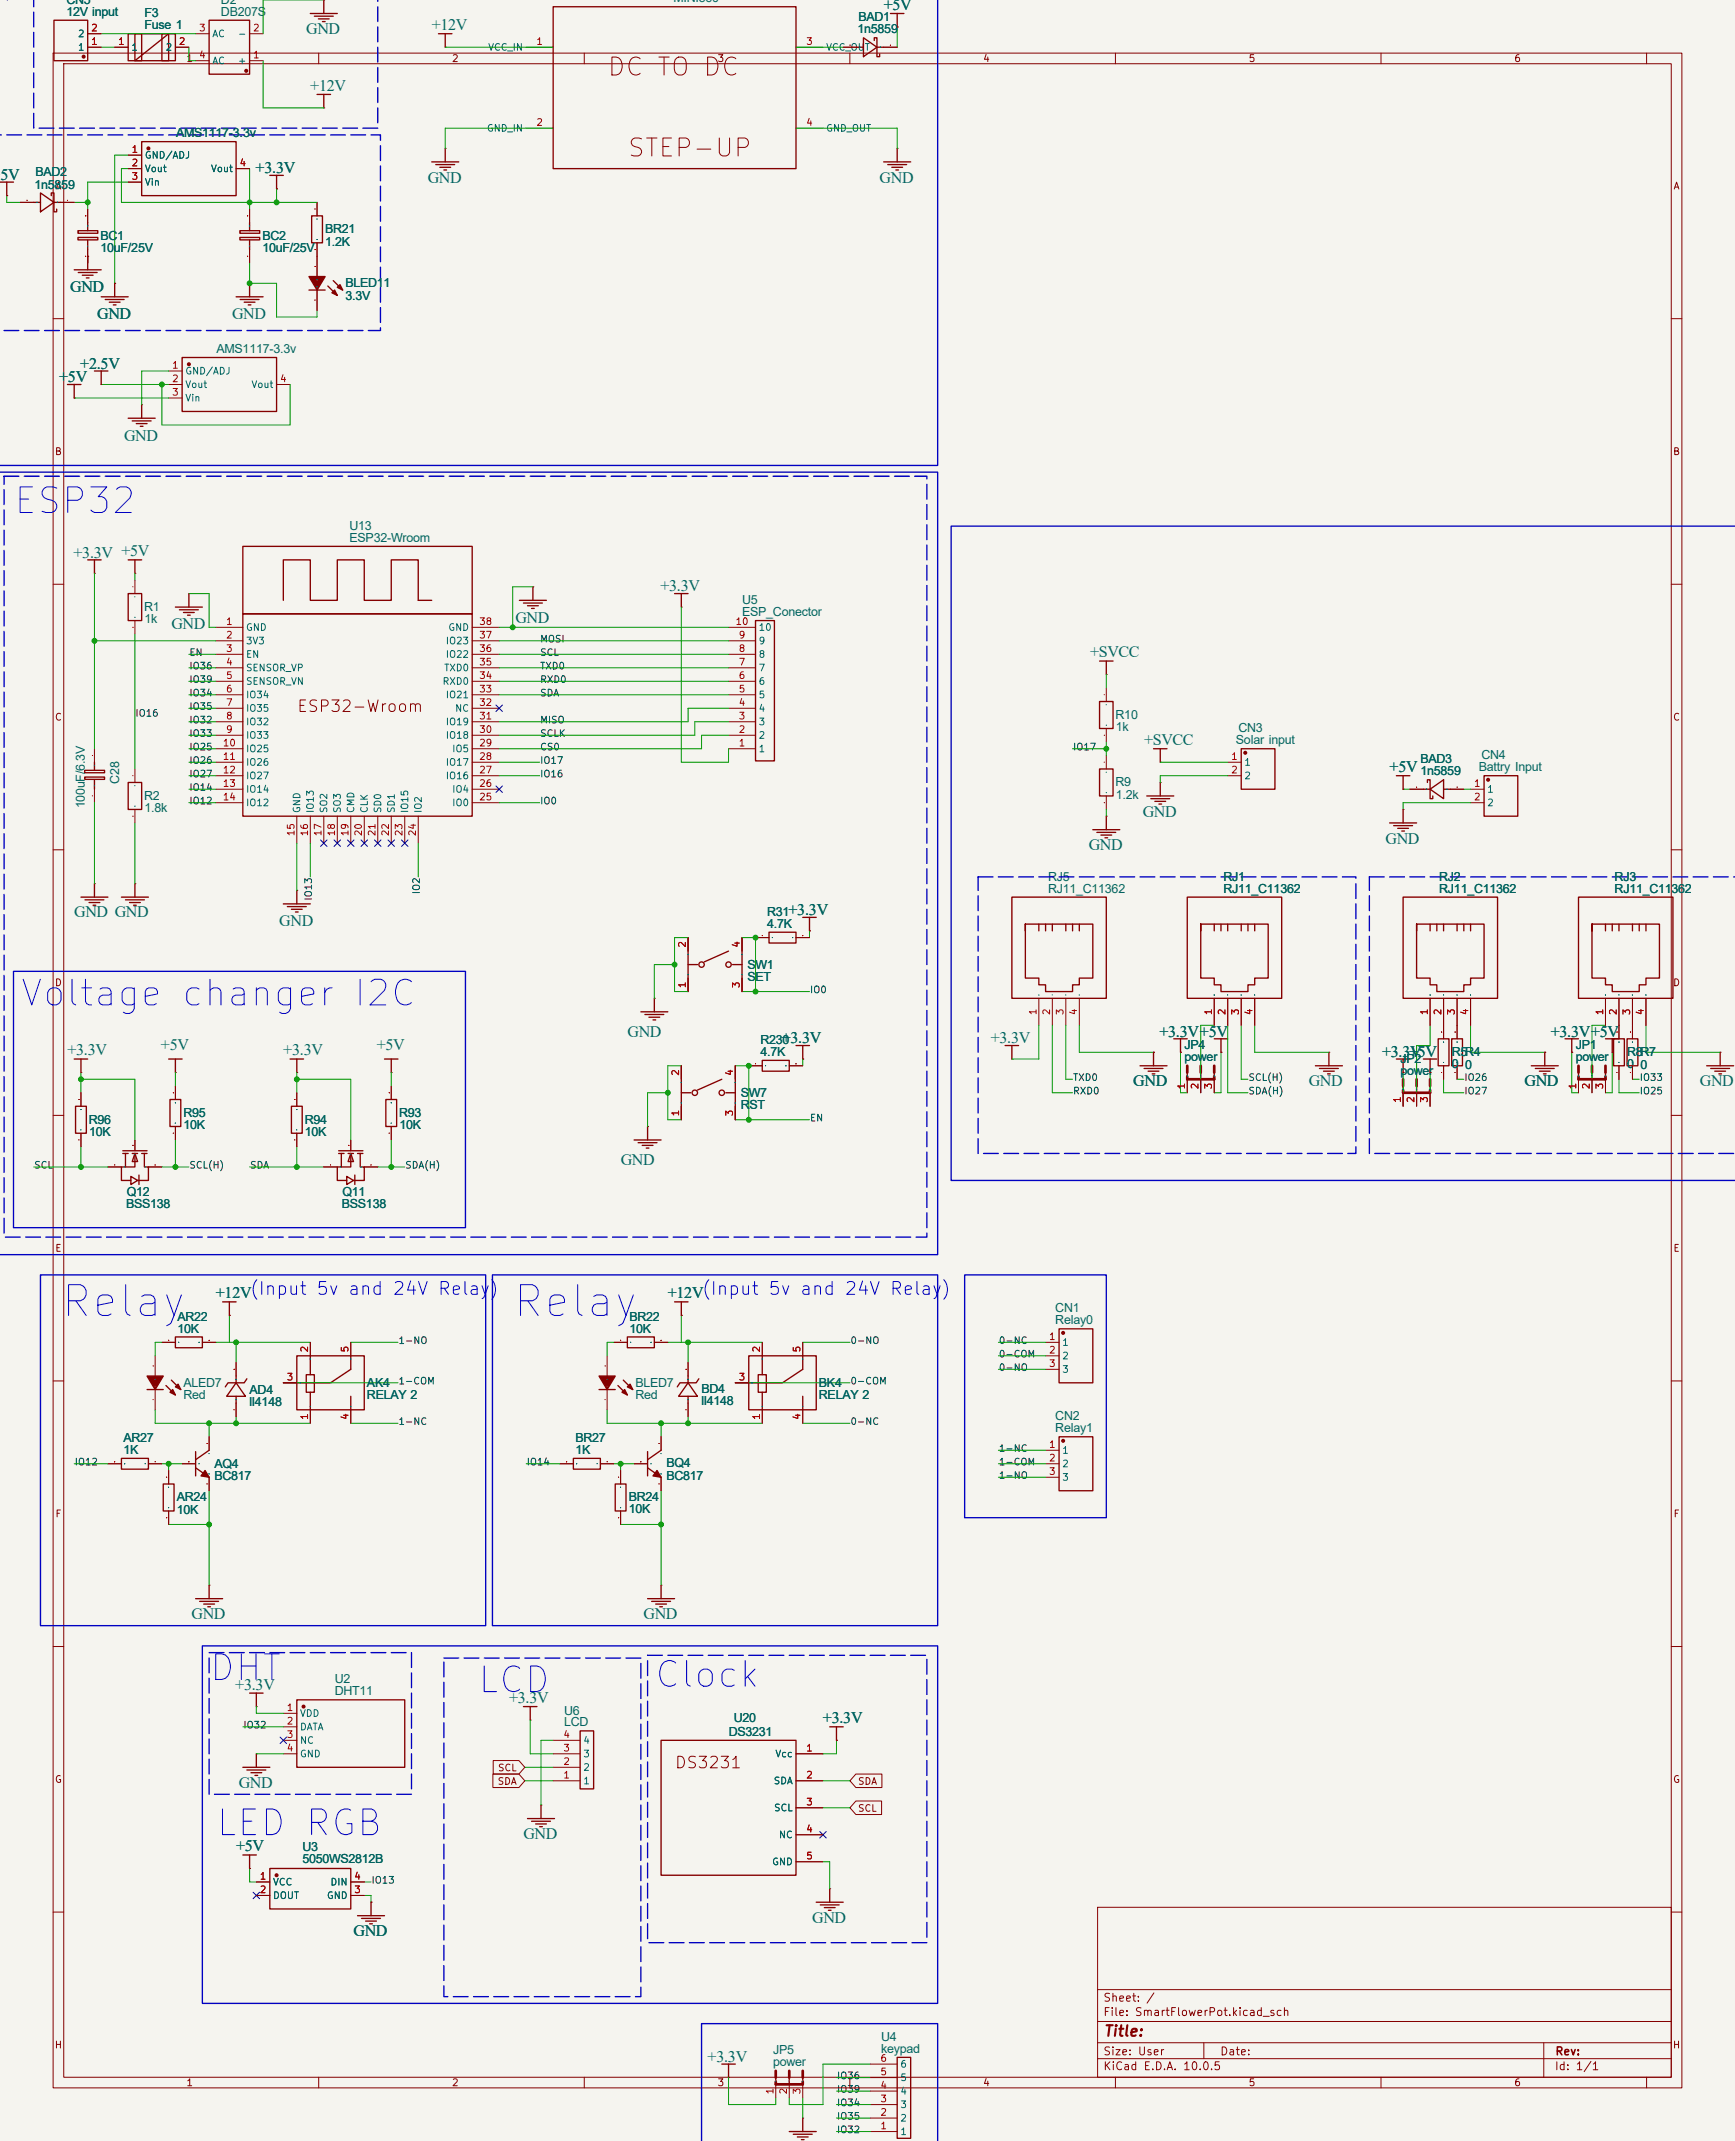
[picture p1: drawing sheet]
<svg xmlns="http://www.w3.org/2000/svg" width="327mm" height="403mm" viewBox="0 0 327 403" stroke-linecap="round" stroke-linejoin="round" font-family="sans-serif">
<defs><g id="words">
<text font-size="6.3" fill="#0000c2" x="-.8" y="1.9">r</text>
<g font-size="5.8" fill="#0000c2">
<text x="11" y="249.4">Relay</text>
<text x="96" y="249.4">Relay</text>
</g>
<g font-size="4.8" fill="#0000c2">
<text x="2.2" y="98">ESP32</text>
<text x="3.4" y="190.7">Voltage changer I2C</text>
<text x="39" y="317.7">DHT</text>
<text x="89.5" y="319.9">LCD</text>
<text x="122.8" y="318.9">Clock</text>
<text x="40.3" y="346.9">LED RGB</text>
</g>
<g font-size="3.4" fill="#840000">
<text x="114.1" y="15.1">DC TO DC</text>
<text x="117.9" y="30.4">STEP-UP</text>
</g>
<g font-size="3" fill="#006464">
<text x="81.3" y="5.7">+12V</text>
<text x="166.4" y="1.9">+5V</text>
<text x="57.7" y="6.4">GND</text>
<text x="58.4" y="17.1">+12V</text>
<text x=".1" y="33.9">5V</text>
<text x="48.1" y="32.6">+3.3V</text>
<text x="80.5" y="34.4">GND</text>
<text x="165.6" y="34.4">GND</text>
<text x="13.2" y="55">GND</text>
<text x="18.3" y="60.1">GND</text>
<text x="43.7" y="60.1">GND</text>
<text x="11.2" y="72">+5V</text>
<text x="15.1" y="69.4">+2.5V</text>
<text x="23.4" y="82.9">GND</text>
<text x="13.8" y="105">+3.3V +5V</text>
<text x="124.3" y="111.3">+3.3V</text>
<text x="32.3" y="118.5">GND</text>
<text x="97" y="117.2">GND</text>
<text x="205.2" y="123.8">+SVCC</text>
<text x="215.4" y="140.3">+SVCC</text>
<text x="261.6" y="145.4">+5V</text>
<text x="215.1" y="153.8">GND</text>
<text x="205" y="160.1">GND</text>
<text x="260.9" y="158.8">GND</text>
<text x="14" y="172.7">GND GND</text>
<text x="148.5" y="172.3">+3.3V</text>
<text x="52.6" y="174.4">GND</text>
<text x="30.3" y="197.7">+5V</text>
<text x="70.9" y="197.7">+5V</text>
<text x="118.1" y="195.2">GND</text>
<text x="147.2" y="196.4">+3.3V</text>
<text x="186.5" y="196.4">+3.3V</text>
<text x="218.3" y="195.2">+3.3V+5V</text>
<text x="291.9" y="195.2">+3.3V+5V</text>
<text x="12.7" y="198.7">+3.3V</text>
<text x="53.3" y="198.7">+3.3V</text>
<text x="260.2" y="199">+3.3V</text>
<text x="265.3" y="199">+5V</text>
<text x="213.4" y="204.4">GND</text>
<text x="246.4" y="204.4">GND</text>
<text x="287" y="204.4">GND</text>
<text x="320" y="204.4">GND</text>
<text x="116.9" y="219.3">GND</text>
<text x="40.6" y="244.4">+12V</text>
<text x="125.7" y="244.4">+12V</text>
<text x="36.1" y="304.9">GND</text>
<text x="121.2" y="304.9">GND</text>
<text x="44.3" y="318.1">+3.3V</text>
<text x="95.9" y="320.6">+3.3V</text>
<text x="154.9" y="324.4">+3.3V</text>
<text x="45" y="336.6">GND</text>
<text x="98.6" y="346.3">GND</text>
<text x="44.4" y="348.6">+5V</text>
<text x="66.5" y="364.6">GND</text>
<text x="152.9" y="362">GND</text>
<text x="133.2" y="388.2">+3.3V</text>
</g>
<g font-size="2.4" fill="#006464">
<text x="12.5" y=".7">CN5</text>
<text x="12.5" y="3">12V input</text>
<text x="27.2" y="5.5">Fuse 1</text>
<text x="27.2" y="3.2">F3</text>
<text x="41.6" y=".7">D2</text>
<text x="41.6" y="3">DB207S</text>
<text x="126.8" y=".4">MINI360</text>
<text x="161.6" y="4">BAD1</text>
<text x="161.4" y="6.3">1n5859</text>
<text x="33.1" y="25.8">AMS1117-3.3v</text>
<text x="6.5" y="35.5">1n5859</text>
<text x="6.7" y="33.2">BAD2</text>
<text x="18.9" y="45.2">BC1</text>
<text x="18.9" y="47.5">10uF/25V</text>
<text x="49.4" y="45.2">BC2</text>
<text x="49.4" y="47.5">10uF/25V</text>
<text x="61.2" y="43.9">BR21</text>
<text x="61.2" y="46.2">1.2K</text>
<text x="65" y="54.1">BLED11</text>
<text x="65" y="56.4">3.3V</text>
<text x="40.8" y="66.4">AMS1117-3.3v</text>
<text x="65.8" y="99.8">U13</text>
<text x="65.8" y="102">ESP32-Wroom</text>
<text x="139.7" y="113.7">U5</text>
<text x="27.2" y="115">R1</text>
<text x="27.2" y="117.3">1k</text>
<text x="139.7" y="116">ESP_Conector</text>
<text x="210" y="135.3">R10</text>
<text x="210.1" y="137.7">1k</text>
<text x="233.2" y="137.8">CN3</text>
<text x="232.7" y="140.1">Solar input</text>
<text x="267.4" y="143.7">BAD3</text>
<text x="278.9" y="142.9">CN4</text>
<text x="22.5" y="147.5" transform="rotate(-90 22.5 147.5)">C28</text>
<text x="210" y="148">R9</text>
<text x="267.4" y="146">1n5859</text>
<text x="278.4" y="145.2">Battry Input</text>
<text x="16" y="152.2" transform="rotate(-90 16 152.2)">100uF/6.3V</text>
<text x="27.2" y="150.6">R2</text>
<text x="27.2" y="152.9">1.8k</text>
<text x="210.1" y="150.4">1.2k</text>
<text x="197.3" y="165.8">RJ5</text>
<text x="230.3" y="165.8">RJ1</text>
<text x="271" y="165.8">RJ2</text>
<text x="304" y="165.8">RJ3</text>
<text x="144.4" y="172.4">R31</text>
<text x="197.3" y="168.1">RJ11_C11362</text>
<text x="230.3" y="168.1">RJ11_C11362</text>
<text x="271" y="168.1">RJ11_C11362</text>
<text x="304" y="168.1">RJ11_C11362</text>
<text x="144.4" y="174.7">4.7K</text>
<text x="140.7" y="182.4">SW1</text>
<text x="140.7" y="184.6">SET</text>
<text x="143.2" y="196.5">R230</text>
<text x="223" y="197.5">JP4</text>
<text x="296.7" y="197.5">JP1</text>
<text x="143.2" y="198.8">4.7K</text>
<text x="223" y="199.8">power</text>
<text x="263.7" y="202.4">power</text>
<text x="263.7" y="200.1">JP2</text>
<text x="273.3" y="201.2">0</text>
<text x="273.3" y="198.8">R5R4</text>
<text x="275.8" y="201.2">0</text>
<text x="296.7" y="199.8">power</text>
<text x="306.3" y="201.2">0</text>
<text x="306.3" y="198.8">R8R7</text>
<text x="308.9" y="201.2">0</text>
<text x="139.4" y="206.5">SW7</text>
<text x="139.4" y="208.7">RST</text>
<text x="16.7" y="211.6">R96</text>
<text x="16.8" y="213.9">10K</text>
<text x="34.5" y="210.3">R95</text>
<text x="34.5" y="212.6">10K</text>
<text x="57.4" y="211.6">R94</text>
<text x="57.4" y="213.9">10K</text>
<text x="75.2" y="210.3">R93</text>
<text x="75.2" y="212.6">10K</text>
<text x="23.7" y="227.4">BSS138</text>
<text x="23.9" y="225.1">Q12</text>
<text x="64.4" y="227.4">BSS138</text>
<text x="64.5" y="225.1">Q11</text>
<text x="33.4" y="248.6">AR22</text>
<text x="33.4" y="250.9">10K</text>
<text x="118.5" y="248.6">BR22</text>
<text x="118.5" y="250.9">10K</text>
<text x="198.7" y="247">CN1</text>
<text x="198.7" y="249.3">Relay0</text>
<text x="34.5" y="261.1">ALED7</text>
<text x="34.5" y="263.4">Red</text>
<text x="47" y="262.4">AD4</text>
<text x="69.1" y="261.1">AK4</text>
<text x="69.1" y="263.4">RELAY 2</text>
<text x="119.6" y="261">BLED7</text>
<text x="119.6" y="263.3">Red</text>
<text x="132.1" y="262.3">BD4</text>
<text x="154.2" y="261">BK4</text>
<text x="154.2" y="263.3">RELAY 2</text>
<text x="47" y="264.7">ll4148</text>
<text x="132.1" y="264.6">ll4148</text>
<text x="198.7" y="267.3">CN2</text>
<text x="198.7" y="269.6">Relay1</text>
<text x="23.2" y="271.5">AR27</text>
<text x="23.2" y="273.7">1K</text>
<text x="108.3" y="271.5">BR27</text>
<text x="108.3" y="273.7">1K</text>
<text x="40.4" y="278.6">BC817</text>
<text x="40.4" y="276.3">AQ4</text>
<text x="125.5" y="278.6">BC817</text>
<text x="125.5" y="276.3">BQ4</text>
<text x="33.3" y="282.7">AR24</text>
<text x="33.3" y="285">10K</text>
<text x="118.4" y="282.6">BR24</text>
<text x="118.4" y="284.9">10K</text>
<text x="63" y="316.8">U2</text>
<text x="63" y="319.1">DHT11</text>
<text x="106.2" y="322.8">U6</text>
<text x="106.2" y="325.1">LCD</text>
<text x="137.2" y="326.8">DS3231</text>
<text x="138.2" y="324.1">U20</text>
<text x="56.9" y="348.5">U3</text>
<text x="56.9" y="350.8">5050WS2812B</text>
<text x="145.5" y="389.1">power</text>
<text x="145.5" y="386.8">JP5</text>
<text x="165.9" y="386.5">keypad</text>
<text x="165.9" y="384.2">U4</text>
</g>
<g font-size="2.4" fill="#0000c2">
<text x="46.8" y="244.4">(Input 5v and 24V Relay)</text>
<text x="131.9" y="244.4">(Input 5v and 24V Relay)</text>
</g>
<g font-size="2.2" fill="#840000">
<text x="55.8" y="134.6">ESP32-Wroom</text>
<text x="126.9" y="333.5">DS3231</text>
</g>
<text font-size="2" fill="#840000" x="207.6" y="383.9">Title:</text>
<g font-size="1.5" fill="#840000">
<text x="207.6" y="377.2">Sheet: /</text>
<text x="207.6" y="379.9">File: SmartFlowerPot.kicad_sch</text>
<text x="207.6" y="387.3">Size: User</text>
<text x="229.6" y="387.3">Date:</text>
<text x="292.7" y="387.3">Rev:</text>
<text x="207.6" y="390.1">KiCad E.D.A. 10.0.5</text>
<text x="292.6" y="390.1">Id: 1/1</text>
</g>
<g font-size="1.3" fill="#006464">
<text x="14.6" y="9.9">1</text>
<text x="14.6" y="7.3">2</text>
<text x="24.6" y="9.9">1</text>
<text x="31.1" y="9.9">2</text>
<text x="39.9" y="7.3">AC</text>
<text x="44.7" y="7.3">-</text>
<text x="91.8" y="9.9">VCC_IN</text>
<text x="155.4" y="9.9">VCC_OUT</text>
<text x="39.9" y="12.4">AC</text>
<text x="44.7" y="12.4">+</text>
<text x="91.6" y="25.1">GND_IN</text>
<text x="155.4" y="25.1">GND_OUT</text>
<text x="27.2" y="30.2">GND/ADJ</text>
<text x="27.2" y="32.7">Vout</text>
<text x="27.2" y="35.3">Vin</text>
<text x="39.6" y="32.7">Vout</text>
<text x="34.8" y="70.8">GND/ADJ</text>
<text x="34.8" y="73.4">Vout</text>
<text x="34.8" y="75.9">Vin</text>
<text x="47.2" y="73.4">Vout</text>
<text x="46.2" y="119.1">GND</text>
<text x="84.3" y="119.1">GND</text>
<text x="142.7" y="119.1">10</text>
<text x="46.2" y="121.6">3V3</text>
<text x="46.2" y="124.2">EN</text>
<text x="83.8" y="124.2">IO22</text>
<text x="83.8" y="121.6">IO23</text>
<text x="142.7" y="124.2">8</text>
<text x="142.7" y="121.6">9</text>
<text x="46.2" y="126.7">SENSOR_VP</text>
<text x="46.2" y="129.2">SENSOR_VN</text>
<text x="46.2" y="131.8">IO34</text>
<text x="83.2" y="129.2">RXD0</text>
<text x="83.5" y="126.7">TXD0</text>
<text x="83.8" y="131.8">IO21</text>
<text x="142.7" y="131.8">5</text>
<text x="142.7" y="129.2">6</text>
<text x="142.7" y="126.7">7</text>
<text x="46.2" y="134.3">IO35</text>
<text x="46.2" y="136.9">IO32</text>
<text x="83.8" y="136.9">IO19</text>
<text x="85.6" y="134.3">NC</text>
<text x="142.7" y="136.9">3</text>
<text x="142.7" y="134.3">4</text>
<text x="46.2" y="139.4">IO33</text>
<text x="46.2" y="141.9">IO25</text>
<text x="83.8" y="139.4">IO18</text>
<text x="85" y="141.9">IO5</text>
<text x="142.7" y="141.9">1</text>
<text x="142.7" y="139.4">2</text>
<text x="46.2" y="144.5">IO26</text>
<text x="46.2" y="147">IO27</text>
<text x="46.2" y="149.6">IO14</text>
<text x="83.8" y="147">IO16</text>
<text x="83.8" y="144.5">IO17</text>
<text x="85" y="149.6">IO4</text>
<text x="234.2" y="144.5">1</text>
<text x="234.2" y="147">2</text>
<text x="279.9" y="149.6">1</text>
<text x="46.2" y="152.1">IO12</text>
<text x="56.8" y="153.2" transform="rotate(-90 56.8 153.2)">GND</text>
<text x="59.4" y="153.2" transform="rotate(-90 59.4 153.2)">IO13</text>
<text x="61.9" y="153.2" transform="rotate(-90 61.9 153.2)">SO2</text>
<text x="64.5" y="153.2" transform="rotate(-90 64.5 153.2)">SO3</text>
<text x="67" y="153.2" transform="rotate(-90 67 153.2)">CMD</text>
<text x="69.5" y="153.2" transform="rotate(-90 69.5 153.2)">CLK</text>
<text x="72.1" y="153.2" transform="rotate(-90 72.1 153.2)">SD0</text>
<text x="74.6" y="153.2" transform="rotate(-90 74.6 153.2)">SD1</text>
<text x="77.2" y="153.2" transform="rotate(-90 77.2 153.2)">IO15</text>
<text x="79.7" y="153.2" transform="rotate(-90 79.7 153.2)">IO2</text>
<text x="85" y="152.1">IO0</text>
<text x="279.9" y="152.1">2</text>
<text x="199.9" y="253.7">1</text>
<text x="199.9" y="256.2">2</text>
<text x="199.9" y="258.8">3</text>
<text x="199.9" y="274">1</text>
<text x="199.9" y="276.6">2</text>
<text x="199.9" y="279.1">3</text>
<text x="56.4" y="323.5">VDD</text>
<text x="56.4" y="326.1">DATA</text>
<text x="56.4" y="328.6">NC</text>
<text x="109.7" y="328.6">4</text>
<text x="56.4" y="331.2">GND</text>
<text x="109.7" y="333.7">2</text>
<text x="109.7" y="331.2">3</text>
<text x="145.9" y="331.2">Vcc</text>
<text x="109.7" y="336.2">1</text>
<text x="145.6" y="336.2">SDA</text>
<text x="145.6" y="341.3">SCL</text>
<text x="146.5" y="346.4">NC</text>
<text x="145.3" y="351.5">GND</text>
<text x="51.3" y="355.3">VCC</text>
<text x="51.3" y="357.8">DOUT</text>
<text x="61.4" y="357.8">GND</text>
<text x="62.1" y="355.3">DIN</text>
<text x="169.4" y="389.6">6</text>
<text x="169.4" y="394.7">4</text>
<text x="169.4" y="392.1">5</text>
<text x="169.4" y="399.7">2</text>
<text x="169.4" y="397.2">3</text>
<text x="169.4" y="402.3">1</text>
</g>
<g font-size="1.3" fill="#a90000">
<text x="17" y="8.8">1</text>
<text x="17" y="6.2">2</text>
<text x="22.1" y="8.8">1</text>
<text x="33.6" y="8.8">2</text>
<text x="37.4" y="6.2">3</text>
<text x="37.4" y="11.3">4</text>
<text x="47.5" y="11.3">1</text>
<text x="47.5" y="6.2">2</text>
<text x="100.9" y="8.8">1</text>
<text x="151.7" y="8.8">3</text>
<text x="100.9" y="24">2</text>
<text x="151.7" y="24">4</text>
<text x="24.7" y="29.1">1</text>
<text x="24.7" y="31.6">2</text>
<text x="24.7" y="34.2">3</text>
<text x="45" y="31.6">4</text>
<text x="32.3" y="69.7">1</text>
<text x="32.3" y="72.3">2</text>
<text x="32.3" y="74.8">3</text>
<text x="52.6" y="72.3">4</text>
<text x="42.4" y="118">1</text>
<text x="90.1" y="118">38</text>
<text x="138.4" y="118">10</text>
<text x="42.4" y="120.5">2</text>
<text x="42.4" y="123.1">3</text>
<text x="42.4" y="125.6">4</text>
<text x="90.1" y="125.6">35</text>
<text x="90.1" y="123.1">36</text>
<text x="90.1" y="120.5">37</text>
<text x="139" y="125.6">7</text>
<text x="139" y="123.1">8</text>
<text x="139" y="120.5">9</text>
<text x="42.4" y="128.1">5</text>
<text x="42.4" y="130.7">6</text>
<text x="90.1" y="130.7">33</text>
<text x="90.1" y="128.1">34</text>
<text x="139" y="130.7">5</text>
<text x="139" y="128.1">6</text>
<text x="42.4" y="133.2">7</text>
<text x="42.4" y="135.8">8</text>
<text x="90.1" y="135.8">31</text>
<text x="90.1" y="133.2">32</text>
<text x="139" y="135.8">3</text>
<text x="139" y="133.2">4</text>
<text x="41.8" y="140.8">10</text>
<text x="41.8" y="143.4">11</text>
<text x="42.4" y="138.3">9</text>
<text x="90.1" y="143.4">28</text>
<text x="90.1" y="140.8">29</text>
<text x="90.1" y="138.3">30</text>
<text x="139" y="140.8">1</text>
<text x="139" y="138.3">2</text>
<text x="231.7" y="143.4">1</text>
<text x="41.8" y="145.9">12</text>
<text x="41.8" y="148.5">13</text>
<text x="90.1" y="148.5">26</text>
<text x="90.1" y="145.9">27</text>
<text x="231.7" y="145.9">2</text>
<text x="277.4" y="148.5">1</text>
<text x="41.8" y="151">14</text>
<text x="90.1" y="151">25</text>
<text x="277.4" y="151">2</text>
<text x="55.7" y="157.5" transform="rotate(-90 55.7 157.5)">15</text>
<text x="58.3" y="157.5" transform="rotate(-90 58.3 157.5)">16</text>
<text x="60.8" y="157.5" transform="rotate(-90 60.8 157.5)">17</text>
<text x="63.4" y="157.5" transform="rotate(-90 63.4 157.5)">18</text>
<text x="65.9" y="157.5" transform="rotate(-90 65.9 157.5)">19</text>
<text x="68.4" y="157.5" transform="rotate(-90 68.4 157.5)">20</text>
<text x="71" y="157.5" transform="rotate(-90 71 157.5)">21</text>
<text x="73.5" y="157.5" transform="rotate(-90 73.5 157.5)">22</text>
<text x="76.1" y="157.5" transform="rotate(-90 76.1 157.5)">23</text>
<text x="78.6" y="157.5" transform="rotate(-90 78.6 157.5)">24</text>
<text x="129.4" y="178.5" transform="rotate(-90 129.4 178.5)">2</text>
<text x="139.6" y="178.5" transform="rotate(-90 139.6 178.5)">4</text>
<text x="129.4" y="186.2" transform="rotate(-90 129.4 186.2)">1</text>
<text x="139.6" y="186.2" transform="rotate(-90 139.6 186.2)">3</text>
<text x="195.4" y="191.2" transform="rotate(-90 195.4 191.2)">1</text>
<text x="198" y="191.2" transform="rotate(-90 198 191.2)">2</text>
<text x="200.5" y="191.2" transform="rotate(-90 200.5 191.2)">3</text>
<text x="203.1" y="191.2" transform="rotate(-90 203.1 191.2)">4</text>
<text x="228.5" y="191.2" transform="rotate(-90 228.5 191.2)">1</text>
<text x="231" y="191.2" transform="rotate(-90 231 191.2)">2</text>
<text x="233.5" y="191.2" transform="rotate(-90 233.5 191.2)">3</text>
<text x="236.1" y="191.2" transform="rotate(-90 236.1 191.2)">4</text>
<text x="269.1" y="191.2" transform="rotate(-90 269.1 191.2)">1</text>
<text x="271.6" y="191.2" transform="rotate(-90 271.6 191.2)">2</text>
<text x="274.2" y="191.2" transform="rotate(-90 274.2 191.2)">3</text>
<text x="276.7" y="191.2" transform="rotate(-90 276.7 191.2)">4</text>
<text x="302.1" y="191.2" transform="rotate(-90 302.1 191.2)">1</text>
<text x="304.7" y="191.2" transform="rotate(-90 304.7 191.2)">2</text>
<text x="307.2" y="191.2" transform="rotate(-90 307.2 191.2)">3</text>
<text x="309.7" y="191.2" transform="rotate(-90 309.7 191.2)">4</text>
<text x="128.1" y="202.7" transform="rotate(-90 128.1 202.7)">2</text>
<text x="138.3" y="202.7" transform="rotate(-90 138.3 202.7)">4</text>
<text x="223.4" y="205.2" transform="rotate(-90 223.4 205.2)">1</text>
<text x="225.9" y="205.2" transform="rotate(-90 225.9 205.2)">2</text>
<text x="228.5" y="205.2" transform="rotate(-90 228.5 205.2)">3</text>
<text x="264" y="207.7" transform="rotate(-90 264 207.7)">1</text>
<text x="266.6" y="207.7" transform="rotate(-90 266.6 207.7)">2</text>
<text x="269.1" y="207.7" transform="rotate(-90 269.1 207.7)">3</text>
<text x="297" y="205.2" transform="rotate(-90 297 205.2)">1</text>
<text x="299.6" y="205.2" transform="rotate(-90 299.6 205.2)">2</text>
<text x="302.1" y="205.2" transform="rotate(-90 302.1 205.2)">3</text>
<text x="128.1" y="210.3" transform="rotate(-90 128.1 210.3)">1</text>
<text x="138.3" y="210.3" transform="rotate(-90 138.3 210.3)">3</text>
<text x="58.3" y="254.7" transform="rotate(-90 58.3 254.7)">2</text>
<text x="65.9" y="254.7" transform="rotate(-90 65.9 254.7)">5</text>
<text x="143.4" y="254.7" transform="rotate(-90 143.4 254.7)">2</text>
<text x="151" y="254.7" transform="rotate(-90 151 254.7)">5</text>
<text x="197.4" y="252.6">1</text>
<text x="197.4" y="255.1">2</text>
<text x="197.4" y="257.7">3</text>
<text x="53.9" y="260.2">3</text>
<text x="139" y="260.2">3</text>
<text x="58.3" y="267.4" transform="rotate(-90 58.3 267.4)">1</text>
<text x="65.9" y="267.4" transform="rotate(-90 65.9 267.4)">4</text>
<text x="143.4" y="267.4" transform="rotate(-90 143.4 267.4)">1</text>
<text x="151" y="267.4" transform="rotate(-90 151 267.4)">4</text>
<text x="197.4" y="272.9">1</text>
<text x="197.4" y="275.5">2</text>
<text x="197.4" y="278">3</text>
<text x="53.9" y="322.4">1</text>
<text x="53.9" y="325">2</text>
<text x="53.9" y="327.5">3</text>
<text x="105.9" y="327.5">4</text>
<text x="53.9" y="330.1">4</text>
<text x="105.9" y="335.1">1</text>
<text x="105.9" y="332.6">2</text>
<text x="105.9" y="330.1">3</text>
<text x="151.7" y="330.1">1</text>
<text x="151.7" y="335.1">2</text>
<text x="151.7" y="340.2">3</text>
<text x="151.7" y="345.3">4</text>
<text x="151.7" y="350.4">5</text>
<text x="48.8" y="354.2">1</text>
<text x="48.8" y="356.7">2</text>
<text x="66.6" y="356.7">3</text>
<text x="66.6" y="354.2">4</text>
<text x="165.6" y="388.5">6</text>
<text x="145.9" y="394.4" transform="rotate(-90 145.9 394.4)">1</text>
<text x="148.5" y="394.4" transform="rotate(-90 148.5 394.4)">2</text>
<text x="151" y="394.4" transform="rotate(-90 151 394.4)">3</text>
<text x="165.6" y="393.6">4</text>
<text x="165.6" y="391">5</text>
<text x="165.6" y="401.2">1</text>
<text x="165.6" y="398.6">2</text>
<text x="165.6" y="396.1">3</text>
</g>
<g font-size="1.3" fill="#840000">
<text x="35" y="12">1</text>
<text x="85" y="12">2</text>
<text x="135" y="12">3</text>
<text x="185" y="12">4</text>
<text x="235" y="12">5</text>
<text x="285" y="12">6</text>
<text x="10.3" y="36">A</text>
<text x="315" y="36">A</text>
<text x="10.2" y="86">B</text>
<text x="314.9" y="86">B</text>
<text x="10.2" y="136">C</text>
<text x="314.9" y="136">C</text>
<text x="10.2" y="186">D</text>
<text x="314.9" y="186">D</text>
<text x="10.3" y="236">E</text>
<text x="314.9" y="236">E</text>
<text x="10.3" y="286">F</text>
<text x="315" y="286">F</text>
<text x="10.2" y="336">G</text>
<text x="93.6" y="333.8">SCL</text>
<text x="314.9" y="336">G</text>
<text x="93.6" y="336.3">SDA</text>
<text x="161.4" y="336.3">SDA</text>
<text x="161.4" y="341.4">SCL</text>
<text x="10.2" y="386">H</text>
<text x="314.8" y="386">H</text>
<text x="35" y="393.1">1</text>
<text x="85" y="393.1">2</text>
<text x="135" y="393.1">3</text>
<text x="185" y="393.1">4</text>
<text x="235" y="393.1">5</text>
<text x="285" y="393.1">6</text>
</g>
<g font-size="1.3" fill="#0f0f0f">
<text x="35.5" y="123.8">EN</text>
<text x="101.6" y="121.3">MOSI</text>
<text x="101.6" y="123.8">SCL</text>
<text x="35.5" y="126.3">IO36</text>
<text x="35.5" y="131.4">IO34</text>
<text x="35.5" y="128.9">IO39</text>
<text x="101.6" y="131.4">SDA</text>
<text x="101.6" y="126.3">TXD0</text>
<text x="101.6" y="128.9">RXD0</text>
<text x="25.4" y="135.2">IO16</text>
<text x="35.5" y="134">IO35</text>
<text x="35.5" y="136.5">IO32</text>
<text x="101.6" y="136.5">MISO</text>
<text x="35.5" y="139">IO33</text>
<text x="35.5" y="141.6">IO25</text>
<text x="101.6" y="139">SCLK</text>
<text x="101.6" y="141.6">CS0</text>
<text x="201.9" y="141.6">IO17</text>
<text x="35.5" y="149.2">IO14</text>
<text x="35.5" y="144.1">IO26</text>
<text x="35.5" y="146.7">IO27</text>
<text x="101.6" y="146.7">IO16</text>
<text x="101.6" y="144.1">IO17</text>
<text x="35.5" y="151.7">IO12</text>
<text x="101.6" y="151.7">IO0</text>
<text x="59" y="169.7" transform="rotate(-90 59 169.7)">IO13</text>
<text x="79.4" y="168.5" transform="rotate(-90 79.4 168.5)">IO2</text>
<text x="152.4" y="187.3">IO0</text>
<text x="201.9" y="203.8">TXD0</text>
<text x="234.9" y="203.8">SCL(H)</text>
<text x="275.6" y="203.8">IO26</text>
<text x="308.6" y="203.8">IO33</text>
<text x="201.9" y="206.4">RXD0</text>
<text x="234.9" y="206.4">SDA(H)</text>
<text x="275.6" y="206.4">IO27</text>
<text x="308.6" y="206.4">IO25</text>
<text x="152.4" y="211.4">EN</text>
<text x="6.3" y="220.3">SCL</text>
<text x="35.5" y="220.3">SCL(H)</text>
<text x="47" y="220.3">SDA</text>
<text x="76.2" y="220.3">SDA(H)</text>
<text x="74.9" y="253.3">1-NO</text>
<text x="160" y="253.3">0-NO</text>
<text x="187.9" y="253.3">0-NC</text>
<text x="187.9" y="255.9">0-COM</text>
<text x="74.9" y="261">1-COM</text>
<text x="160" y="261">0-COM</text>
<text x="187.9" y="258.4">0-NO</text>
<text x="74.9" y="268.6">1-NC</text>
<text x="160" y="268.6">0-NC</text>
<text x="187.9" y="273.7">1-NC</text>
<text x="13.9" y="276.2">IO12</text>
<text x="99" y="276.2">IO14</text>
<text x="187.9" y="276.2">1-COM</text>
<text x="187.9" y="278.7">1-NO</text>
<text x="45.7" y="325.7">IO32</text>
<text x="69.8" y="354.9">IO13</text>
<text x="157.5" y="391.8">IO36</text>
<text x="157.5" y="394.3">IO39</text>
<text x="157.5" y="396.9">IO34</text>
<text x="157.5" y="401.9">IO32</text>
<text x="157.5" y="399.4">IO35</text>
</g>
</g></defs>
<path d="M0 0h326.6v403.1h-326.6z" fill="#f5f4ef" stroke="#f5f4ef" stroke-width=".19"/>
<g fill="none" stroke="#840000" stroke-width=".19">
<path d="M10 10h306.6v383.1h-306.6zM12 12h302.6v379.1h-302.6zM60 10v2M110 10v2M160 10v2M210 10v2M260 10v2M310 10v2M16.5 39.4v2.5M24.1 29.2h2.6M24.1 31.8h2.6M24.1 34.3h2.6"/>
<path d="M44.4 31.8h2.6M47 39.4v2.5M52.1 35.6h.1M59.7 38.1v2.5M61 20.3h.1M83.8 27.9h.1M16.5 47v2.5M47 47v2.5M59.7 45.7v6.4M59.7 54.6v3.8M10 60h2M314.6 60h2"/>
<path d="M10 110h2M25.4 109.2v2.6M25.4 116.8v2.6M100.3 110.5h.1M128.3 114.3h.1M137.2 118.1h5M314.6 110h2M137.2 138.4h5M137.2 135.9h5M137.2 133.4h5M137.2 130.8h5M137.2 128.3h5"/>
<path d="M137.2 125.7h5M137.2 123.2h5M137.2 120.7h5M17.8 141v2.5M17.8 148.6v2.5M25.4 144.8v2.5M25.4 152.4v2.5M137.2 141h5M218.4 143.5h.1M218.4 147.3h.1M231.1 143.5h2.6M231.1 146.1h2.6"/>
<path d="M264.2 152.4h.1M264.2 148.6h.1M10 160h2M17.8 166.4h.1M25.4 166.4h.1M55.9 167.6h.1M129.5 176.5v2.6M139.7 176.5v2.6M142.2 176.5h2.6M149.9 176.5h2.5M152.4 175.3h.1M314.6 160h2"/>
<path d="M123.2 188h.1M129.5 184.2v2.5M139.7 184.2v2.5M151.1 199.4h.1M190.5 199.4h.1M195.6 188v5M198.1 188v5M200.7 188v5M203.2 188v5M217.2 198.1h.1M250.2 198.1h.1M290.8 198.1h.1"/>
<path d="M295.9 198.1h.1M302.3 188v5M303.5 198.1h.1M304.8 188v7.6M307.3 188v7.6M309.9 188v5M10 210h2M33 201.9h.1M55.9 201.9h.1M73.7 201.9h.1M73.7 204.5v2.5M73.7 212.1v2.5"/>
<path d="M121.9 212.1h.1M128.3 200.7v2.5M128.3 208.3v2.5M138.4 200.7v2.5M138.4 208.3v2.5M141 200.7h2.5M148.6 200.7h2.5M223.5 203.2v2.5M226.1 203.2v2.5M228.6 203.2v2.5M264.2 201.9h.1M264.2 205.7v2.6"/>
<path d="M266.7 205.7v2.6M269.2 205.7v2.6M297.2 203.2v2.5M299.7 203.2v2.5M302.3 203.2v2.5M304.8 200.7v2.5M307.3 200.7v2.5M314.6 210h2M114.3 255.3v3.8M115.6 252.7h2.5M123.2 252.7h2.5M128.3 247.7h.1"/>
<path d="M129.5 256.5v2.6M143.5 252.7v2.6M151.1 252.7v2.6M196.8 252.7h2.6M196.8 255.3h2.6M196.8 257.8h2.6M10 260h2M105.4 275.6h2.5M113 275.6h2.6M114.3 261.6v3.8M119.4 275.6h2.5M124.5 270.5v2.6"/>
<path d="M124.5 278.1v2.6M129.5 264.2v2.5M138.4 260.4h2.6M143.5 265.4v2.6M151.1 265.4v2.6M196.8 273.1h2.6M196.8 275.6h2.6M196.8 278.1h2.6M314.6 260h2M124.5 298.5h.1M10 310h2M314.6 310h2"/>
<path d="M48.3 321.3h.1M48.3 330.2h.1M53.3 330.2h2.6M53.3 327.7h2.6M53.3 322.6h2.6M53.3 325.1h2.6M99.8 323.9h.1M101.9 339.9h.1M104.1 335.3h5.1M104.1 332.7h5.1M104.1 330.2h5.1M104.1 327.7h5.1"/>
<path d="M47 351.8h.1M48.3 354.3h2.5M48.3 356.9h2.5M66 354.3h2.6M66 356.9h2.6M69.8 358.1h.1M206.6 359.1h108v32h-108zM10 360h2M206.6 374.6h108M314.6 360h2M60 391.1v2M110 391.1v2"/>
<path d="M160 391.1v2M206.6 387.6h108M206.6 384.6h108M206.6 380.6h108M210 391.1v2M226.6 384.6v3M260 391.1v2M290.6 384.6v6.5M310 391.1v2"/>
</g>
<g fill="none" stroke="#840000" stroke-width=".25">
<path d="M59.7 17.8h2.5M61 17.8v2.5M26.7 26.7h17.7v10.1h-17.7zM50.8 33h2.5M52.1 33v2.6M81.3 30.5h5.1M82 31h3.6M82.8 31.5h2M83.6 32h.5M83.8 27.9v2.6M14.7 43.4h3.7v.5h-3.7zM14.7 44.7h3.7v.5h-3.7z"/>
<path d="M16.5 41.9v1.5M16.5 45.2v1.8M45.2 43.4h3.7v.5h-3.7zM45.2 44.7h3.7v.5h-3.7zM47 41.9v1.5M47 45.2v1.8M58.2 54.6h3M58.7 40.6h2v5.1h-2zM61.7 53.8l1.8 1.8M62.7 52.8l1.8 1.8M24.1 111.8h2.6v5h-2.6zM97.8 113h5.1"/>
<path d="M98.6 113.5h3.5M99.3 114h2M100.1 114.6h.5M100.3 110.5v2.5M127 111.8h2.5M128.3 111.8v2.5M142.2 116.8h3.6v26.5h-3.6zM16 145h3.7v.5h-3.7zM16 146.3h3.7v.4h-3.7zM17.8 143.5v1.5M17.8 146.8v1.8M24.1 147.3h2.6v5.1h-2.6z"/>
<path d="M215.9 149.9h5.1M216.7 150.4h3.5M217.2 141h2.5M217.4 150.9h2.1M218.2 151.4h.5M218.4 141v2.5M218.4 147.3v2.6M233.7 141h6.3v7.6h-6.3zM261.6 154.9h5.1M262.4 155.4h3.5M262.9 146.1h2.5M263.1 156h2.1"/>
<path d="M263.9 156.5h.5M264.2 146.1v2.5M264.2 152.4v2.5M15.2 168.9h5.1M16 169.4h3.6M16.8 169.9h2M17.5 170.4h.5M17.8 166.4v2.5M22.9 168.9h5M23.6 169.4h3.6M24.4 169.9h2M25.1 170.4h.6"/>
<path d="M25.4 166.4v2.5M53.3 170.2h5.1M54.1 170.7h3.6M54.9 171.2h2M55.6 171.7h.5M55.9 167.6v2.6M129.5 176.5v10.2M137.2 179.1l-4.6 2M139.7 176.5v10.2M144.8 175.5h5.1v2h-5.1zM151.1 172.7h2.6M152.4 172.7v2.6"/>
<path d="M190.5 168.9h17.8v19.1h-17.8zM193 174h12.7v10.2h-2.5v1.2h-1.3v1.3h-5.1v-1.3h-1.2v-1.2h-2.6v-10.2v1.3M195.6 174v1.3M196.8 174v1.3M198.1 174v1.3M200.7 174v1.3M201.9 174v1.3M203.2 174v1.3M297.2 168.9h17.8v19.1h-17.8zM299.7 174h12.7v10.2h-2.5v1.2h-1.3v1.3h-5.1v-1.3h-1.2v-1.2h-2.6v-10.2v1.3M302.3 174v1.3M303.5 174v1.3"/>
<path d="M304.8 174v1.3M307.3 174v1.3M308.6 174v1.3M309.9 174v1.3M31.7 199.4h2.6M33 199.4v2.5M54.6 199.4h2.5M55.9 199.4v2.5M72.4 199.4h2.5M73.7 199.4v2.5M120.6 190.5h5.1M121.4 191h3.6"/>
<path d="M122.2 191.5h2M122.9 192h.5M123.2 188v2.5M129.5 181.6h1.8M137.9 181.6h1.8M143.5 199.6h5.1v2.1h-5.1zM149.9 196.9h2.5M151.1 196.9v2.5M189.2 196.9h2.6M190.5 196.9v2.5M217.2 198.1v2.6M250.2 198.1v2.6"/>
<path d="M262.9 199.4h2.5M264.2 199.4v2.5M290.8 198.1v2.6M294.6 195.6h2.6M295.9 195.6v2.5M302.3 195.6h2.5M303.5 195.6v2.5M303.8 195.6h2v5.1h-2zM306.3 195.6h2.1v5.1h-2.1zM72.6 207h2.1v5.1h-2.1zM119.4 214.6h5.1M120.1 215.1h3.6"/>
<path d="M120.9 215.6h2M121.7 216.2h.5M121.9 212.1v2.5M128.3 200.7v10.1M128.3 205.7h1.7M135.9 203.2l-4.6 2M136.7 205.7h1.7M138.4 200.7v10.1M214.6 200.7h5.1M215.4 201.2h3.5M216.2 201.7h2M216.9 202.2h.5"/>
<path d="M223.5 201.9v1.3M226.1 201.9v1.3M228.6 201.9v1.3M247.6 200.7h5.1M248.4 201.2h3.6M249.2 201.7h2M249.9 202.2h.5M264.2 204.5v1.2M266.7 204.5v1.2M269.2 204.5v1.2M288.3 200.7h5.1M289.1 201.2h3.5"/>
<path d="M289.8 201.7h2M290.6 202.2h.5M297.2 201.9v1.3M299.7 201.9v1.3M302.3 201.9v1.3M117.3 259.8l1.8 1.8M118.1 251.7h5.1v2h-5.1zM127 245.1h2.5M128.3 245.1v2.6M129.5 259.1v1.3M131.6 259.6l-.5 .8h-3.1l-.5 .7M141 255.3h12.7v10.1h-12.7z"/>
<path d="M142.7 258.8h1.6v3.3h-1.6zM143.5 255.3v3.5M151.1 255.3v2.5l-3.8 2.6h-8.9M199.4 250.2h6.3v10.2h-6.3zM107.9 274.6h5.1v2h-5.1zM112.8 261.6h3M116.3 260.9l1.8 1.7M121.9 273.3v4.6M121.9 276.4l2.6 1.7M124.5 273.1l-2.6 1.7M129.5 260.4l1.8 2.5h-3.5zM129.5 262.9v1.3"/>
<path d="M143.5 262.1v3.3M151.1 262.9v2.5M199.4 270.5h6.3v10.2h-6.3zM124.5 298.5v2.5M47 318.8h2.5M48.3 318.8v2.5M121.9 301h5.1M122.7 301.5h3.5M123.4 302h2.1M124.2 302.5h.5M45.7 332.7h5.1M46.5 333.2h3.5"/>
<path d="M47.2 333.8h2.1M48 334.3h.5M48.3 330.2v2.5M55.9 320h20.3v12.7h-20.3zM98.6 321.3h2.5M99.8 321.3v2.6M101.9 339.9v2.5M109.2 325.9h2.6v10.9h-2.6zM45.7 349.3h2.6M47 349.3v2.5M50.8 351.8h15.2v7.6h-15.2zM69.8 358.1v2.6"/>
<path d="M99.3 342.4h5.1M100.1 342.9h3.5M100.8 343.4h2.1M101.6 343.9h.5M67.3 360.7h5.1M68.1 361.2h3.5M68.8 361.7h2.1M69.6 362.2h.5"/>
<circle cx="132.1" cy="181.6" r=".51"/>
<circle cx="137.2" cy="181.6" r=".51"/>
<circle cx="130.8" cy="205.7" r=".51"/>
<circle cx="135.9" cy="205.7" r=".51"/>
</g>
<path d="M223.5 200.7v1.2M223.5 202.7v.5h5.1v-.5M226.1 200.7v1.2M228.6 200.7v1.2M264.2 203.2v1.3M264.2 205.2v.5h5v-.5M266.7 203.2v1.3M269.2 203.2v1.3M297.2 202.7v.5h5.1v-.5M297.2 200.7v1.2M299.7 200.7v1.2M302.3 200.7v1.2" fill="none" stroke="#840000" stroke-width=".51"/>
<g fill="#840000" stroke="#840000" stroke-width=".25">
<path d="M112.8 259.1h3l-1.5 2.5z"/>
<path d="M117.1 262.1l.5-.5 .5 1z"/>
<path d="M118.1 261.1l.5-.5 .5 1z"/>
<path d="M58.2 52.1h3l-1.5 2.5z"/>
<path d="M62.5 55.1l.5-.5 .5 1z"/>
<path d="M64 53.6l.5 1-1-.5z"/>
<path d="M123.7 276.9l.8 1.2-1.6-.2z"/>
<circle cx="234.4" cy="141.7" r=".25"/>
<circle cx="27.9" cy="27.9" r=".25"/>
<circle cx="200.2" cy="271.3" r=".25"/>
<circle cx="200.2" cy="251" r=".25"/>
<circle cx="52.1" cy="353.1" r=".25"/>
<circle cx="57.1" cy="321.3" r=".25"/>
</g>
<path d="M66 217.2l.5 1.5h-1z" fill="#ffffc2"/>
<g fill="none" stroke="#840000" stroke-width=".25">
<path d="M10.2 3.8h6.3v7.6h-6.3zM0 34.3h2.5M1.3 34.3v2.5M6.3 38.1h1.3M7.6 36.3l2.6 1.8-2.6 1.8zM9.7 36.8v-.5h.5v3.6h.5v-.5M10.2 38.1h1.2M16.5 105.4h2.5M17.8 105.4v2.6M24.1 105.4h2.6M25.4 105.4v2.6M33 114.3h5.1"/>
<path d="M33.8 114.8h3.5M34.5 115.3h2.1M35.3 115.8h.5M35.6 111.8v2.5M45.7 102.9h43.2v12.7h-43.2zM45.7 115.6h43.2v38.1h-43.2zM53.3 113v-7.6h5.1v7.6h5.1v-7.6h5.1v7.6h5.1v-7.6h5v7.6h2.6M264.2 168.9h17.7v19.1h-17.7zM266.7 174h12.7v10.2h-2.5v1.2h-1.3v1.3h-5.1v-1.3h-1.3v-1.2h-2.5v-10.2v1.3M269.2 174v1.3M270.5 174v1.3M271.8 174v1.3"/>
<path d="M274.3 174v1.3M275.6 174v1.3M276.9 174v1.3M268 199.4h2.5M269.2 199.4v2.5M270.8 195.6h2v5.1h-2zM273.3 195.6h2v5.1h-2zM32 207h2v5.1h-2zM54.9 208.3h2v5.1h-2zM63.8 217.2h1M63.8 216.7h4.5M64.3 217.2v2.5"/>
<path d="M65.5 217.2h1M66 217.2l.5 1.5h-1zM66 217.2v2.5h-2.5v2.6h1.8M67.3 217.2h1M67.8 217.2v2.5h.8v2.6h-2.1M65.3 221.5l1.2 .8-1.2 .7zM66.8 221.2v1.8M32.3 259.8l1.7 1.8M33 251.7h5.1v2h-5.1zM41.9 245.1h2.5M43.2 245.1v2.6M44.4 259.1v1.3"/>
<path d="M46.5 259.6l-.5 .8h-3.1l-.5 .7M55.9 255.3h12.7v10.1h-12.7zM57.7 258.8h1.5v3.3h-1.5zM58.4 255.3v3.5M66 255.3v2.5l-3.8 2.6h-8.9M22.9 274.6h5v2h-5zM27.7 261.6h3M31.2 260.9l1.8 1.7M44.4 260.4l1.8 2.5h-3.5zM44.4 262.9v1.3M58.4 262.1v3.3M66 262.9v2.5"/>
<path d="M115.8 279.4h2.1v5.1h-2.1z"/>
</g>
<g fill="none" stroke="#840000" stroke-width=".19">
<path d="M16.5 8.9h2.5M16.5 6.4h2.5M1.3 36.8h.1M3.8 38.1h2.5M11.4 38.1h2.6M17.8 108h.1M25.4 108h.1M35.6 111.8h.1M40.6 118.1h5.1M88.9 118.1h5.1M40.6 120.7h5.1M40.6 123.2h5.1"/>
<path d="M40.6 125.7h5.1M40.6 128.3h5.1M40.6 130.8h5.1M40.6 133.4h5.1M40.6 135.9h5.1M40.6 138.4h5.1M88.9 120.7h5.1M88.9 123.2h5.1M88.9 125.7h5.1M88.9 128.3h5.1M88.9 130.8h5.1M88.9 133.4h5.1"/>
<path d="M88.9 135.9h5.1M88.9 138.4h5.1M40.6 141h5.1M40.6 143.5h5.1M40.6 146.1h5.1M40.6 148.6h5.1M40.6 151.1h5.1M55.9 153.7v5.1M58.4 153.7v5.1M61 153.7v5.1M63.5 153.7v5.1M66 153.7v5.1"/>
<path d="M68.6 153.7v5.1M71.1 153.7v5.1M73.7 153.7v5.1M76.2 153.7v5.1M78.7 153.7v5.1M88.9 141h5.1M88.9 143.5h5.1M88.9 146.1h5.1M88.9 148.6h5.1M88.9 151.1h5.1M269.2 188v5M271.8 188v7.6"/>
<path d="M274.3 188v7.6M276.9 188v5M33 204.5v2.5M33 212.1v2.5M55.9 205.7v2.6M55.9 213.4v2.5M61 219.7h2.5M66 214.6v2.1M68.6 219.7h2.5M269.2 201.9h.1M271.8 200.7v2.5M274.3 200.7v2.5"/>
<path d="M29.2 255.3v3.8M30.5 252.7h2.5M38.1 252.7h2.5M43.2 247.7h.1M44.4 256.5v2.6M58.4 252.7v2.6M66 252.7v2.6M20.3 275.6h2.6M27.9 275.6h2.6M29.2 261.6v3.8M44.4 264.2v2.5M53.3 260.4h2.6"/>
<path d="M58.4 265.4v2.6M66 265.4v2.6M116.8 276.9v2.5M116.8 284.5v2.5"/>
</g>
<g fill="#840000" stroke="#840000" stroke-width=".25">
<path d="M27.7 259.1h3l-1.5 2.5z"/>
<path d="M32 262.1l.5-.5 .5 1z"/>
<path d="M33 261.1l.5-.5 .5 1z"/>
<circle cx="15.7" cy="10.7" r=".25"/>
</g>
<path d="M25.4 217.2l.5 1.5h-1z" fill="#ffffc2"/>
<g fill="none" stroke="#840000" stroke-width=".25">
<path d="M24.1 6.4h2.6v5h-2.6zM25.4 6.4h6.3v5h-6.3zM30.5 6.4h2.5v5h-2.5zM31.7 6.4l-6.3 5M39.4 3.8h7.6v10.2h-7.6zM58.4 2.5h5.1M59.2 3h3.5M59.9 3.6h2.1M60.7 4.1h.5M61 0v2.5M82.5 6.4h2.6M83.8 6.4v2.5"/>
<path d="M104.1 1.3h45.8v30.5h-45.8zM161.3 8.9h1.3M162.6 7.1l2.5 1.8-2.5 1.8zM164.6 7.6v-.5h.5v3.6h.5v-.5M165.1 8.9h1.3M167.6 2.5h2.6M168.9 2.5v2.6M166.4 30.5h5M167.1 31h3.6M167.9 31.5h2M168.7 32h.5M168.9 27.9v2.6"/>
<path d="M14 50.8h5M14.7 51.3h3.6M15.5 51.8h2M16.3 52.3h.5M16.5 48.3v2.5M19 55.9h5.1M19.8 56.4h3.6M20.6 56.9h2M21.3 57.4h.5M21.6 53.3v2.6M44.4 55.9h5.1M45.2 56.4h3.6"/>
<path d="M46 56.9h2M46.7 57.4h.5M47 53.3v2.6M12.7 72.4h2.5M14 72.4v2.5M17.8 69.9h2.5M19 69.9v2.5M24.1 78.7h5.1M24.9 79.2h3.5M25.7 79.8h2M26.7 76.2v2.5M34.3 67.3h17.8v10.2h-17.8z"/>
<path d="M26.4 80.3h.5M207 132.1h2.5v5.1h-2.5zM207 124.5h2.5M208.3 124.5v2.5M205.7 156.2h5.1M206.5 156.7h3.6M207 144.8h2.5v5.1h-2.5zM207.3 157.2h2M208 157.7h.5M208.3 153.7v2.5M268 148.6h1.2M268.7 147.3v-.5h.5v3.6h.5v-.5"/>
<path d="M269.2 148.6l2.6-1.8v3.6zM271.8 148.6h1.2M279.4 146.1h6.3v7.6h-6.3zM223.5 168.9h17.8v19.1h-17.8zM226.1 174h12.7v10.2h-2.6v1.2h-1.3v1.3h-5v-1.3h-1.3v-1.2h-2.5v-10.2v1.3M228.6 174v1.3M229.9 174v1.3M231.1 174v1.3M233.7 174v1.3M234.9 174v1.3M236.2 174v1.3M14 199.4h2.5"/>
<path d="M15.2 199.4v2.5M221 195.6h2.5M222.2 195.6v2.5M228.6 195.6h2.5M229.9 195.6v2.5M323.8 198.1v2.6M14.2 208.3h2.1v5.1h-2.1zM23.1 217.2h1M23.1 216.7h4.6M23.6 217.2v2.5M24.9 217.2h1M25.4 217.2l.5 1.5h-1z"/>
<path d="M25.4 217.2v2.5h-2.5v2.6h1.7M26.7 217.2h1M27.2 217.2v2.5h.7v2.6h-2M321.3 200.7h5.1M322.1 201.2h3.5M322.8 201.7h2.1M323.6 202.2h.5M24.6 221.5l1.3 .8-1.3 .7zM26.2 221.2v1.8M30.7 279.4h2.1v5.1h-2.1zM36.8 273.3v4.6M36.8 276.4l2.6 1.7"/>
<path d="M39.4 273.1l-2.6 1.7M39.4 298.5v2.5M36.8 301h5.1M37.6 301.5h3.5M38.4 302h2M39.1 302.5h.5M124.5 327.7h25.4v25.4h-25.4zM156.2 325.1h2.5M157.5 325.1v2.6M153.7 358.1h5M154.4 358.6h3.6M155.2 359.2h2"/>
<path d="M156 359.7h.5M156.2 355.6v2.5M135.9 388.6h2.5M137.2 388.6v2.6M146 391.2v1.2M148.6 391.2v1.2M151.1 391.2v1.2M151.1 398.8v2.5M168.9 387.4h2.5v15.2h-2.5zM148.6 401.3h5.1M149.4 401.8h3.5M150.1 402.3h2"/>
<path d="M150.9 402.8h.5"/>
</g>
<g fill="none" stroke="#840000" stroke-width=".19">
<path d="M16.5 6.4h2.5M16.5 8.9h2.5M21.6 8.9h2.5M33 8.9h2.6M36.8 11.4h2.6M36.8 6.4h2.6M47 11.4h2.5M47 6.4h2.5M61 0h.1M83.8 8.9h.1M99.1 8.9h5M149.9 8.9h5"/>
<path d="M158.7 8.9h2.6M166.4 8.9h2.5M168.9 5.1h.1M1.3 36.8h.1M3.8 38.1h2.5M11.4 38.1h2.6M16.5 39.4v2.5M24.1 29.2h2.6M24.1 31.8h2.6M24.1 34.3h2.6M44.4 31.8h2.6M47 39.4v2.5"/>
<path d="M52.1 35.6h.1M59.7 38.1v2.5M99.1 24.1h5M149.9 24.1h5M168.9 27.9h.1M16.5 48.3h.1M16.5 47v2.5M21.6 53.3h.1M47 53.3h.1M47 47v2.5M59.7 45.7v6.4M59.7 54.6v3.8"/>
<path d="M14 74.9h.1M19 72.4h.1M26.7 76.2h.1M31.7 69.9h2.6M31.7 72.4h2.6M31.7 74.9h2.6M52.1 72.4h2.5M208.3 127h.1M208.3 129.5v2.6M208.3 137.2v2.5M208.3 153.7h.1M208.3 142.2v2.6"/>
<path d="M208.3 149.9v2.5M264.2 148.6h.1M265.4 148.6h2.6M273 148.6h2.6M276.9 148.6h2.5M276.9 151.1h2.5M129.5 176.5v2.6M139.7 176.5v2.6M142.2 176.5h2.6M149.9 176.5h2.5M152.4 175.3h.1M129.5 184.2v2.5"/>
<path d="M139.7 184.2v2.5M151.1 199.4h.1M217.2 198.1h.1M222.2 198.1h.1M228.6 188v5M229.9 198.1h.1M231.1 188v5M233.7 188v5M236.2 188v5M269.2 188v5M271.8 188v7.6M274.3 188v7.6"/>
<path d="M276.9 188v5M290.8 198.1h.1M295.9 198.1h.1M302.3 188v5M303.5 198.1h.1M304.8 188v7.6M307.3 188v7.6M309.9 188v5M323.8 198.1h.1M15.2 201.9h.1M15.2 205.7v2.6M15.2 213.4v2.5"/>
<path d="M20.3 219.7h2.6M25.4 214.6v2.1M27.9 219.7h2.6M33 204.5v2.5M33 212.1v2.5M55.9 205.7v2.6M55.9 213.4v2.5M61 219.7h2.5M66 214.6v2.1M68.6 219.7h2.5M73.7 204.5v2.5M73.7 212.1v2.5"/>
<path d="M128.3 200.7v2.5M128.3 208.3v2.5M138.4 200.7v2.5M138.4 208.3v2.5M141 200.7h2.5M148.6 200.7h2.5M223.5 203.2v2.5M226.1 203.2v2.5M228.6 203.2v2.5M264.2 201.9h.1M264.2 205.7v2.6M266.7 205.7v2.6"/>
<path d="M269.2 201.9h.1M269.2 205.7v2.6M271.8 200.7v2.5M274.3 200.7v2.5M297.2 203.2v2.5M299.7 203.2v2.5M302.3 203.2v2.5M304.8 200.7v2.5M307.3 200.7v2.5M30.5 252.7h2.5M38.1 252.7h2.5M43.2 247.7h.1"/>
<path d="M44.4 256.5v2.6M58.4 252.7v2.6M66 252.7v2.6M115.6 252.7h2.5M123.2 252.7h2.5M128.3 247.7h.1M129.5 256.5v2.6M143.5 252.7v2.6M151.1 252.7v2.6M20.3 275.6h2.6M27.9 275.6h2.6M31.7 276.9v2.5"/>
<path d="M34.3 275.6h2.5M39.4 270.5v2.6M39.4 278.1v2.6M44.4 264.2v2.5M53.3 260.4h2.6M58.4 265.4v2.6M66 265.4v2.6M105.4 275.6h2.5M113 275.6h2.6M116.8 276.9v2.5M119.4 275.6h2.5M124.5 270.5v2.6"/>
<path d="M124.5 278.1v2.6M129.5 264.2v2.5M138.4 260.4h2.6M143.5 265.4v2.6M151.1 265.4v2.6M31.7 284.5v2.5M39.4 298.5h.1M116.8 284.5v2.5M92.8 334h4.9l1.1 1.3-1.1 1.3h-4.9zM92.9 331.5h4.8l1.1 1.2-1.1 1.3h-4.8zM149.9 330.2h5M149.9 335.3h5"/>
<path d="M157.5 327.7h.1M161.1 334h4.9v2.6h-4.9l-1.1-1.3zM161.1 339.1h4.9v2.5h-4.9l-1.1-1.2zM47 351.8h.1M48.3 354.3h2.5M48.3 356.9h2.5M66 354.3h2.6M66 356.9h2.6M69.8 358.1h.1M149.9 340.4h5M149.9 345.4h5M149.9 350.5h5"/>
<path d="M156.2 355.6h.1M137.2 391.2h.1M146 392.4v2.6M148.6 392.4v2.6M151.1 398.8h.1M151.1 392.4v2.6M163.8 398.8h5.1M163.8 396.2h5.1M163.8 393.7h5.1M163.8 391.2h5.1M163.8 388.6h5.1M163.8 401.3h5.1"/>
</g>
<g fill="#840000" stroke="#840000" stroke-width=".25">
<path d="M38.6 276.9l.8 1.2-1.6-.2z"/>
<circle cx="46.4" cy="13.3" r=".25"/>
<circle cx="35.6" cy="68.6" r=".25"/>
<circle cx="280.2" cy="146.8" r=".25"/>
</g>
<path d="M146 389.9v1.3M146 391.9v.5h5.1v-.5M148.6 389.9v1.3M151.1 389.9v1.3" fill="none" stroke="#840000" stroke-width=".51"/>
<g fill="none" stroke="#009600" stroke-width=".19">
<path d="M19 8.9h2.6M19 6.4h17.8M35.6 8.9v2.5h1.2M49.5 11.4v8.9h11.5M61 0h-11.5v6.4M83.8 8.9h20.3M149.9 8.9h8.8M168.9 5.1v3.8M1.3 36.8v1.3h2.5M14 38.1h2.5M24.1 31.8h-1.2v6.3h36.8M24.1 34.3h-7.6v5.1"/>
<path d="M24.1 29.2h-2.5v24.1M47 31.8v7.6M52.1 35.6v2.5M104.1 24.1h-20.3v3.8M149.9 24.1h19v3.8M16.5 48.3v1.2M47 49.5v3.8h5.1v6.4h7.6v-1.3M14 74.9h17.7M19 72.4h12.7M30.5 72.4v7.6h24.1v-7.6M31.7 69.9h-5v6.3M17.8 108v33"/>
<path d="M25.4 108v1.2M25.4 119.4v25.4M35.6 111.8h3.8v6.3h1.2M94 118.1h43.2M100.3 110.5h-3.8v7.6M128.3 114.3v29.2h8.9v-2.5M17.8 120.7h22.8M35.6 135.9h5M35.6 138.4h5M35.6 133.4h5M35.6 128.3h5M35.6 125.7h5"/>
<path d="M35.6 123.2h5M35.6 130.8h5M94 128.3h43.2M94 125.7h43.2M94 123.2h43.2M94 130.8h43.2M94 120.7h43.2M137.2 133.4h-7.7v2.5h-35.5M137.2 135.9h-6.4v2.5h-36.8M137.2 138.4h-5.1v2.6h-38.1M208.3 127v2.5M208.3 139.7v2.5"/>
<path d="M17.8 151.1v15.3M25.4 154.9v11.5M35.6 151.1h5M35.6 148.6h5M35.6 146.1h5M35.6 141h5M35.6 143.5h5M55.9 158.8v8.8M58.4 158.8v6.3M78.7 158.8v6.3M94 151.1h7.6M94 146.1h7.6"/>
<path d="M94 143.5h7.6M201.9 141h6.4M208.3 152.4v1.3M218.4 143.5h12.7M231.1 146.1h-12.7v1.2M264.2 148.6h1.2M275.6 148.6h1.3M276.9 151.1h-12.7v1.3M129.5 176.5h-2.5v10.2h2.5M139.7 176.5h2.5v10.2M152.4 175.3v1.2M127 181.6h-3.8v6.4"/>
<path d="M139.7 186.7h12.7M151.1 199.4v1.3M195.6 193v6.4h-5.1M198.1 193v12.7h3.8M200.7 193v10.2h1.2M203.2 193v5.1h14M222.2 198.1v7.6h1.3M228.6 193h-2.5v12.7M229.9 198.1v7.6h-1.3M231.1 193v12.7h3.8M233.7 193v10.2h1.2M236.2 193v5.1h14"/>
<path d="M269.2 193v3.9h-2.5v11.4M276.9 193v5.1h13.9M295.9 198.1v7.6h1.3M302.3 193h-2.6v12.7M303.5 198.1v7.6h-1.2M309.9 193v5.1h13.9M6.3 219.7h14M15.2 203.2h10.2v11.4M15.2 201.9v3.8M15.2 215.9v3.8M30.5 219.7h5.1M33 201.9v2.6"/>
<path d="M33 214.6v5.1M47 219.7h14M55.9 203.2h10.1v11.4M55.9 201.9v3.8M55.9 215.9v3.8M71.1 219.7h5.1M73.7 201.9v2.6M73.7 214.6v5.1M125.7 205.7h-3.8v6.4M128.3 200.7h-2.6v10.1h2.6M138.4 210.8h14M138.4 200.7h2.6v10.1"/>
<path d="M264.2 201.9v6.4M269.2 201.9v6.4M271.8 203.2v2.5h3.8M274.3 203.2h1.3M304.8 203.2v2.5h3.8M307.3 203.2h1.3M30.5 252.7h-1.3v2.6M40.6 252.7h17.8M43.2 247.7v5M44.4 252.7v3.8M66 252.7h8.9M115.6 252.7h-1.3v2.6"/>
<path d="M125.7 252.7h17.8M128.3 247.7v5M129.5 252.7v3.8M151.1 252.7h8.9M188 252.7h8.8M188 255.3h8.8M188 257.8h8.8M14 275.6h6.3M29.2 265.4v2.6h29.2M30.5 275.6h3.8M31.7 275.6v1.3M39.4 268v2.5"/>
<path d="M44.4 266.7v1.3M53.3 260.4h21.6M66 268h8.9M99.1 275.6h6.3M114.3 265.4v2.6h29.2M115.6 275.6h3.8M116.8 275.6v1.3M124.5 268v2.5M129.5 266.7v1.3M138.4 260.4h21.6M151.1 268h8.9M188 275.6h8.8"/>
<path d="M188 278.1h8.8M188 273.1h8.8M31.7 287h7.7M39.4 280.7v17.8M116.8 287h7.7M124.5 280.7v17.8M45.7 325.1h7.6M48.3 330.2h5M48.3 321.3v1.3h5M98.8 335.3h5.3M98.8 332.7h5.3M99.8 323.9v6.3h4.3"/>
<path d="M104.1 327.7h-2.2v12.2M154.9 335.3h5.1M157.5 327.7v2.5h-2.6M47 351.8v2.5h1.3M68.6 354.3h1.2M68.6 356.9h1.2v1.2M154.9 340.4h5.1M154.9 350.5h1.3v5.1M137.2 391.2v5h8.8v-1.2M151.1 395v3.8M157.5 396.2h6.3M157.5 398.8h6.3"/>
<path d="M157.5 391.2h6.3M157.5 393.7h6.3M163.8 388.6h-8.9v7.6h-6.3v-1.2M157.5 401.3h6.3"/>
</g>
<g fill="none" stroke="#000084" stroke-width=".19">
<path d="M93.4 132.7l1.2 1.3M94.6 132.7l-1.2 1.3M60.4 158.1l1.2 1.3M61.6 158.1l-1.2 1.3M62.9 158.1l1.2 1.3M64.1 158.1l-1.2 1.3M65.4 158.1l1.2 1.3M66.6 158.1l-1.2 1.3M68 158.1l1.2 1.3M69.2 158.1l-1.2 1.3M70.5 158.1l1.2 1.3M71.7 158.1l-1.2 1.3"/>
<path d="M73.1 158.1l1.2 1.3M74.3 158.1l-1.2 1.3M75.6 158.1l1.2 1.3M76.8 158.1l-1.2 1.3M93.4 148l1.2 1.2M94.6 148l-1.2 1.2M52.7 327.1l1.2 1.2M53.9 327.1l-1.2 1.2M47.7 356.3l1.2 1.2M48.9 356.3l-1.2 1.2M154.3 344.8l1.2 1.2M155.5 344.8l-1.2 1.2"/>
</g>
<path d="M176.5 0v87.6h-176.6M0 88.9h176.5v147.3h-176.6M326.7 99.1h-147.6v123.2h147.6M2.5 182.9h85.1v48.2h-85.1zM7.6 240h83.8v66.1h-83.8zM92.7 240h83.8v66.1h-83.8zM181.6 240h26.7v45.8h-26.7zM38.1 309.9h138.4v67.3h-138.4zM132.1 403.1v-22.1h44.4v22.1" fill="none" stroke="#0000c2" stroke-width=".25"/>
<path d="M71.1 0v24.1h-64.8M0 25.4h71.6v36.8h-71.6M6.3 24.1v-24.2M.8 89.7h173.7v143.2h-173.7zM184.1 165.1h71.2v52.1h-71.2zM257.8 165.1h68.9M326.7 217.2h-68.9v-52.1M39.4 311.2h38.1v26.6h-38.1zM83.6 312.2h37v63.7h-37zM121.9 311.7h52.6v54.1h-52.6z" fill="none" stroke="#0000c2" stroke-width=".25" stroke-dasharray="2.8 1"/>
<g fill="#009600" stroke="#009600" stroke-width=".19">
<circle cx="129.5" cy="268" r=".46"/>
<circle cx="129.5" cy="252.7" r=".46"/>
<circle cx="44.4" cy="252.7" r=".46"/>
<circle cx="124.5" cy="287" r=".46"/>
<circle cx="116.8" cy="275.6" r=".46"/>
<circle cx="124.5" cy="268" r=".46"/>
<circle cx="39.4" cy="268" r=".46"/>
<circle cx="44.4" cy="268" r=".46"/>
<circle cx="39.4" cy="287" r=".46"/>
<circle cx="73.7" cy="219.7" r=".46"/>
<circle cx="33" cy="219.7" r=".46"/>
<circle cx="31.7" cy="275.6" r=".46"/>
<circle cx="15.2" cy="219.7" r=".46"/>
<circle cx="55.9" cy="203.2" r=".46"/>
<circle cx="127" cy="181.6" r=".46"/>
<circle cx="142.2" cy="176.5" r=".46"/>
<circle cx="55.9" cy="219.7" r=".46"/>
<circle cx="141" cy="210.8" r=".46"/>
<circle cx="96.5" cy="118.1" r=".46"/>
<circle cx="15.2" cy="203.2" r=".46"/>
<circle cx="17.8" cy="120.7" r=".46"/>
<circle cx="47" cy="38.1" r=".46"/>
<circle cx="52.1" cy="38.1" r=".46"/>
<circle cx="30.5" cy="72.4" r=".46"/>
<circle cx="16.5" cy="38.1" r=".46"/>
<circle cx="47" cy="53.3" r=".46"/>
<circle cx="208.3" cy="141" r=".46"/>
<circle cx="141" cy="200.7" r=".46"/>
<circle cx="142.2" cy="186.7" r=".46"/>
<circle cx="125.7" cy="205.7" r=".46"/>
</g>
<use href="#words"/>
</svg>
